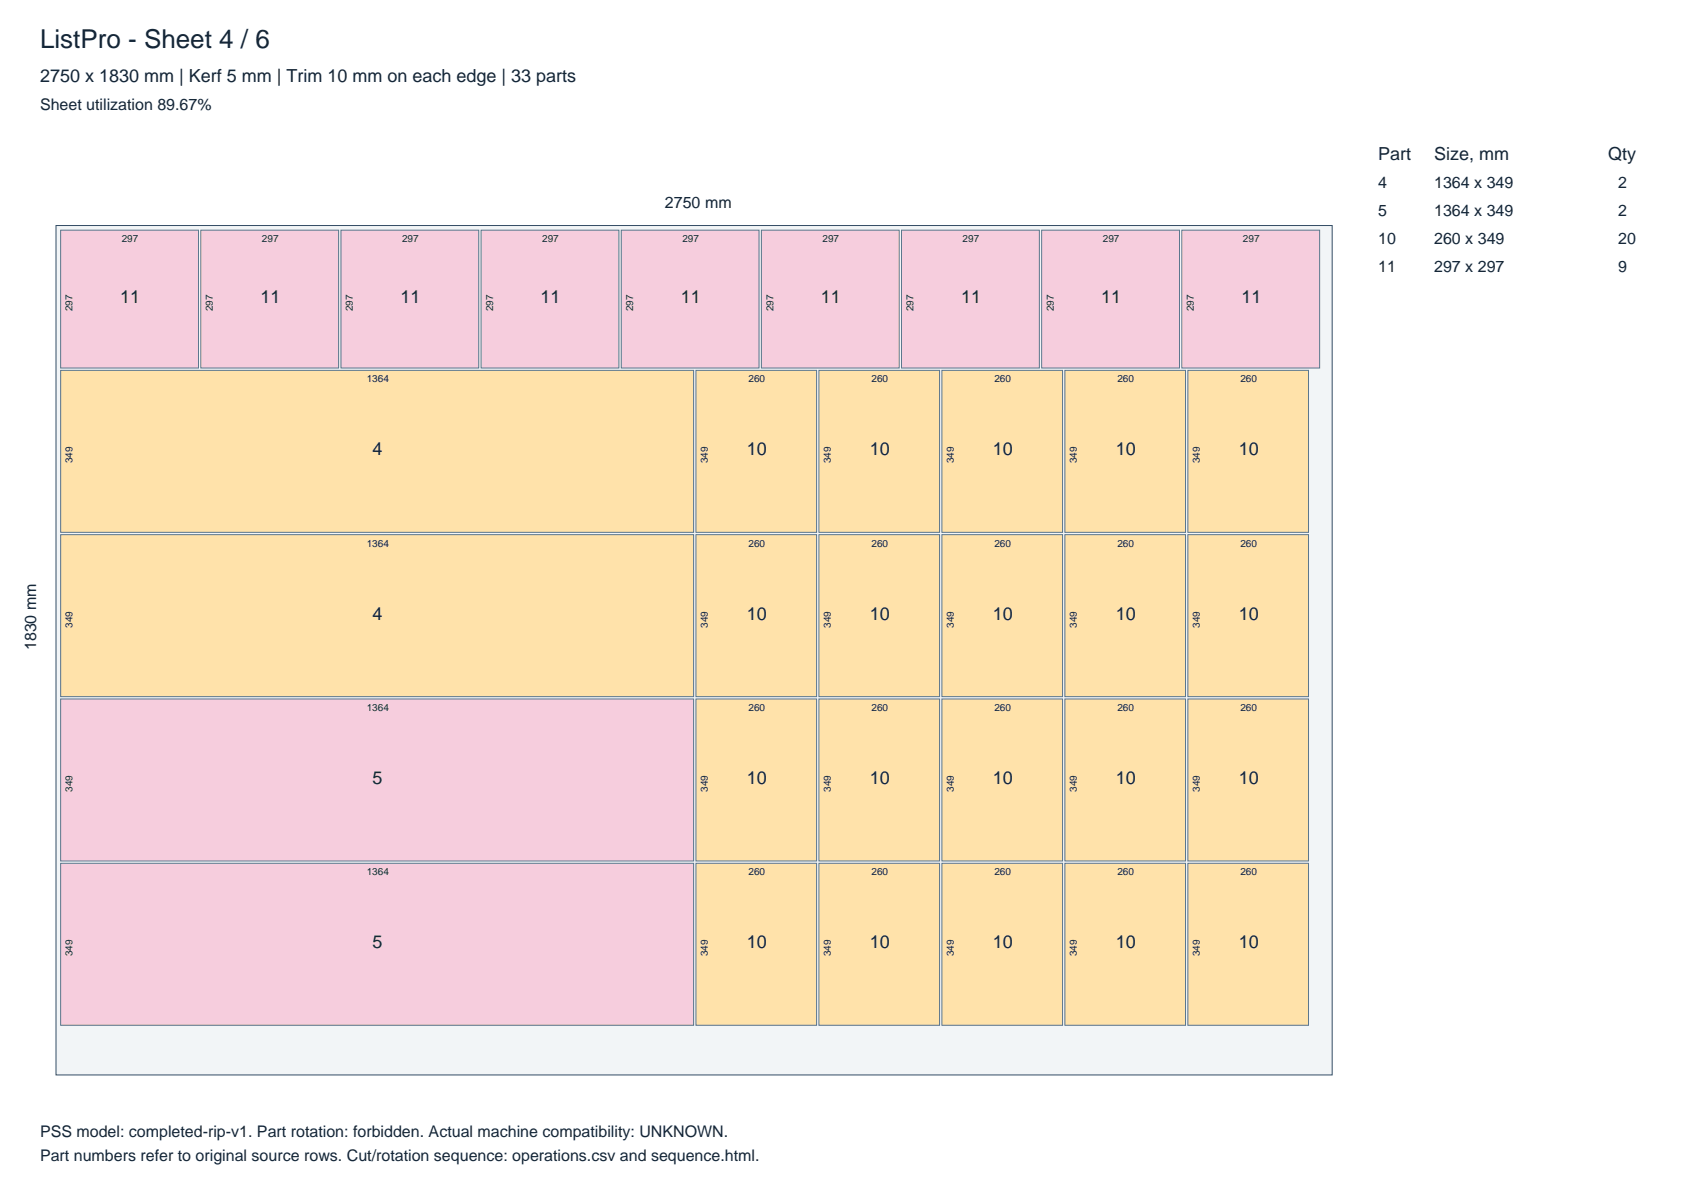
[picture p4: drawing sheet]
<svg xmlns="http://www.w3.org/2000/svg" width="297mm" height="210mm" viewBox="0 0 297 210" stroke-linecap="round" stroke-linejoin="round" font-family="sans-serif">
<defs><g id="words">
<text font-size="4.6" fill="#142638" x="7.1" y="8.5">ListPro - Sheet 4 / 6</text>
<g font-size="3.2" fill="#142638">
<text x="7.1" y="14.5">2750 x 1830 mm | Kerf 5 mm | Trim 10 mm on each edge | 33 parts</text>
<text x="243.1" y="28.2">Part</text>
<text x="252.9" y="28.2">Size, mm</text>
<text x="283.6" y="28.2">Qty</text>
<text x="21.2" y="53.4">11</text>
<text x="45.9" y="53.4">11</text>
<text x="70.6" y="53.4">11</text>
<text x="95.4" y="53.4">11</text>
<text x="120.1" y="53.4">11</text>
<text x="144.8" y="53.4">11</text>
<text x="169.5" y="53.4">11</text>
<text x="194.2" y="53.4">11</text>
<text x="218.9" y="53.4">11</text>
<text x="65.7" y="80.3">4</text>
<text x="131.7" y="80.3">10</text>
<text x="153.4" y="80.3">10</text>
<text x="175.1" y="80.3">10</text>
<text x="196.8" y="80.3">10</text>
<text x="218.5" y="80.3">10</text>
<text x="65.7" y="109.3">4</text>
<text x="131.7" y="109.3">10</text>
<text x="153.4" y="109.3">10</text>
<text x="175.1" y="109.3">10</text>
<text x="196.8" y="109.3">10</text>
<text x="218.5" y="109.3">10</text>
<text x="65.7" y="138.2">5</text>
<text x="131.7" y="138.2">10</text>
<text x="153.4" y="138.2">10</text>
<text x="175.1" y="138.2">10</text>
<text x="196.8" y="138.2">10</text>
<text x="218.5" y="138.2">10</text>
<text x="65.7" y="167.2">5</text>
<text x="131.7" y="167.2">10</text>
<text x="153.4" y="167.2">10</text>
<text x="175.1" y="167.2">10</text>
<text x="196.8" y="167.2">10</text>
<text x="218.5" y="167.2">10</text>
</g>
<g font-size="2.8" fill="#142638">
<text x="7.1" y="19.4">Sheet utilization 89.67%</text>
<text x="243.1" y="33.2">4</text>
<text x="252.9" y="33.2">1364 x 349</text>
<text x="285.4" y="33.2">2</text>
<text x="117.3" y="36.6">2750 mm</text>
<text x="243.1" y="38.1">5</text>
<text x="252.9" y="38.1">1364 x 349</text>
<text x="285.4" y="38.1">2</text>
<text x="243.1" y="43">10</text>
<text x="243.1" y="48">11</text>
<text x="252.9" y="43">260 x 349</text>
<text x="252.9" y="48">297 x 297</text>
<text x="285.4" y="43">20</text>
<text x="285.4" y="48">9</text>
<text x="6.3" y="114.7" transform="rotate(-90 6.3 114.7)">1830 mm</text>
<text x="7.1" y="200.5">PSS model: completed-rip-v1. Part rotation: forbidden. Actual machine compatibility: UNKNOWN.</text>
<text x="7.1" y="204.7">Part numbers refer to original source rows. Cut/rotation sequence: operations.csv and sequence.html.</text>
</g>
<g font-size="1.8" fill="#142638">
<text x="21.5" y="42.7">297</text>
<text x="46.2" y="42.7">297</text>
<text x="70.9" y="42.7">297</text>
<text x="95.6" y="42.7">297</text>
<text x="120.3" y="42.7">297</text>
<text x="145.1" y="42.7">297</text>
<text x="169.8" y="42.7">297</text>
<text x="194.5" y="42.7">297</text>
<text x="219.2" y="42.7">297</text>
<text x="12.8" y="54.9" transform="rotate(-90 12.8 54.9)">297</text>
<text x="37.5" y="54.9" transform="rotate(-90 37.5 54.9)">297</text>
<text x="62.2" y="54.9" transform="rotate(-90 62.2 54.9)">297</text>
<text x="87" y="54.9" transform="rotate(-90 87 54.9)">297</text>
<text x="111.7" y="54.9" transform="rotate(-90 111.7 54.9)">297</text>
<text x="136.4" y="54.9" transform="rotate(-90 136.4 54.9)">297</text>
<text x="161.1" y="54.9" transform="rotate(-90 161.1 54.9)">297</text>
<text x="185.8" y="54.9" transform="rotate(-90 185.8 54.9)">297</text>
<text x="210.5" y="54.9" transform="rotate(-90 210.5 54.9)">297</text>
<text x="64.7" y="67.4">1364</text>
<text x="132" y="67.4">260</text>
<text x="153.7" y="67.4">260</text>
<text x="175.4" y="67.4">260</text>
<text x="197.1" y="67.4">260</text>
<text x="218.8" y="67.4">260</text>
<text x="12.8" y="81.7" transform="rotate(-90 12.8 81.7)">349</text>
<text x="124.9" y="81.7" transform="rotate(-90 124.9 81.7)">349</text>
<text x="146.5" y="81.7" transform="rotate(-90 146.5 81.7)">349</text>
<text x="168.2" y="81.7" transform="rotate(-90 168.2 81.7)">349</text>
<text x="189.9" y="81.7" transform="rotate(-90 189.9 81.7)">349</text>
<text x="211.6" y="81.7" transform="rotate(-90 211.6 81.7)">349</text>
<text x="64.7" y="96.4">1364</text>
<text x="132" y="96.4">260</text>
<text x="153.7" y="96.4">260</text>
<text x="175.4" y="96.4">260</text>
<text x="197.1" y="96.4">260</text>
<text x="218.8" y="96.4">260</text>
<text x="12.8" y="110.7" transform="rotate(-90 12.8 110.7)">349</text>
<text x="124.9" y="110.7" transform="rotate(-90 124.9 110.7)">349</text>
<text x="146.5" y="110.7" transform="rotate(-90 146.5 110.7)">349</text>
<text x="168.2" y="110.7" transform="rotate(-90 168.2 110.7)">349</text>
<text x="189.9" y="110.7" transform="rotate(-90 189.9 110.7)">349</text>
<text x="211.6" y="110.7" transform="rotate(-90 211.6 110.7)">349</text>
<text x="64.7" y="125.4">1364</text>
<text x="132" y="125.4">260</text>
<text x="153.7" y="125.4">260</text>
<text x="175.4" y="125.4">260</text>
<text x="197.1" y="125.4">260</text>
<text x="218.8" y="125.4">260</text>
<text x="12.8" y="139.6" transform="rotate(-90 12.8 139.6)">349</text>
<text x="124.9" y="139.6" transform="rotate(-90 124.9 139.6)">349</text>
<text x="146.5" y="139.6" transform="rotate(-90 146.5 139.6)">349</text>
<text x="168.2" y="139.6" transform="rotate(-90 168.2 139.6)">349</text>
<text x="189.9" y="139.6" transform="rotate(-90 189.9 139.6)">349</text>
<text x="211.6" y="139.6" transform="rotate(-90 211.6 139.6)">349</text>
<text x="64.7" y="154.3">1364</text>
<text x="132" y="154.3">260</text>
<text x="153.7" y="154.3">260</text>
<text x="175.4" y="154.3">260</text>
<text x="197.1" y="154.3">260</text>
<text x="218.8" y="154.3">260</text>
<text x="12.8" y="168.6" transform="rotate(-90 12.8 168.6)">349</text>
<text x="124.9" y="168.6" transform="rotate(-90 124.9 168.6)">349</text>
<text x="146.5" y="168.6" transform="rotate(-90 146.5 168.6)">349</text>
<text x="168.2" y="168.6" transform="rotate(-90 168.2 168.6)">349</text>
<text x="189.9" y="168.6" transform="rotate(-90 189.9 168.6)">349</text>
<text x="211.6" y="168.6" transform="rotate(-90 211.6 168.6)">349</text>
</g>
</g></defs>
<path d="M9.9 39.8h225v149.7h-225z" fill="#f2f5f7" stroke="#334d66" stroke-width=".18"/>
<g fill="#f6cddd" stroke="#59758c" stroke-width=".18">
<path d="M10.7 40.6h24.3v24.3h-24.3z"/>
<path d="M35.4 40.6h24.3v24.3h-24.3z"/>
<path d="M60.1 40.6h24.3v24.3h-24.3z"/>
<path d="M84.8 40.6h24.4v24.3h-24.4z"/>
<path d="M109.6 40.6h24.3v24.3h-24.3z"/>
<path d="M134.3 40.6h24.3v24.3h-24.3z"/>
<path d="M159 40.6h24.3v24.3h-24.3z"/>
<path d="M183.7 40.6h24.3v24.3h-24.3z"/>
<path d="M208.4 40.6h24.3v24.3h-24.3z"/>
</g>
<g fill="#ffe2aa" stroke="#59758c" stroke-width=".18">
<path d="M10.7 65.3h111.6v28.6h-111.6z"/>
<path d="M122.7 65.3h21.3v28.6h-21.3z"/>
<path d="M144.4 65.3h21.3v28.6h-21.3z"/>
<path d="M166.1 65.3h21.3v28.6h-21.3z"/>
<path d="M187.8 65.3h21.3v28.6h-21.3z"/>
<path d="M209.5 65.3h21.3v28.6h-21.3z"/>
<path d="M10.7 94.3h111.6v28.5h-111.6z"/>
<path d="M122.7 94.3h21.3v28.5h-21.3z"/>
<path d="M144.4 94.3h21.3v28.5h-21.3z"/>
<path d="M166.1 94.3h21.3v28.5h-21.3z"/>
<path d="M187.8 94.3h21.3v28.5h-21.3z"/>
<path d="M209.5 94.3h21.3v28.5h-21.3z"/>
</g>
<path d="M10.7 123.2h111.6v28.6h-111.6z" fill="#f6cddd" stroke="#59758c" stroke-width=".18"/>
<g fill="#ffe2aa" stroke="#59758c" stroke-width=".18">
<path d="M122.7 123.2h21.3v28.6h-21.3z"/>
<path d="M144.4 123.2h21.3v28.6h-21.3z"/>
<path d="M166.1 123.2h21.3v28.6h-21.3z"/>
<path d="M187.8 123.2h21.3v28.6h-21.3z"/>
<path d="M209.5 123.2h21.3v28.6h-21.3z"/>
</g>
<path d="M10.7 152.2h111.6v28.6h-111.6z" fill="#f6cddd" stroke="#59758c" stroke-width=".18"/>
<g fill="#ffe2aa" stroke="#59758c" stroke-width=".18">
<path d="M122.7 152.2h21.3v28.6h-21.3z"/>
<path d="M144.4 152.2h21.3v28.6h-21.3z"/>
<path d="M166.1 152.2h21.3v28.6h-21.3z"/>
<path d="M187.8 152.2h21.3v28.6h-21.3z"/>
<path d="M209.5 152.2h21.3v28.6h-21.3z"/>
</g>
<use href="#words"/>
</svg>
